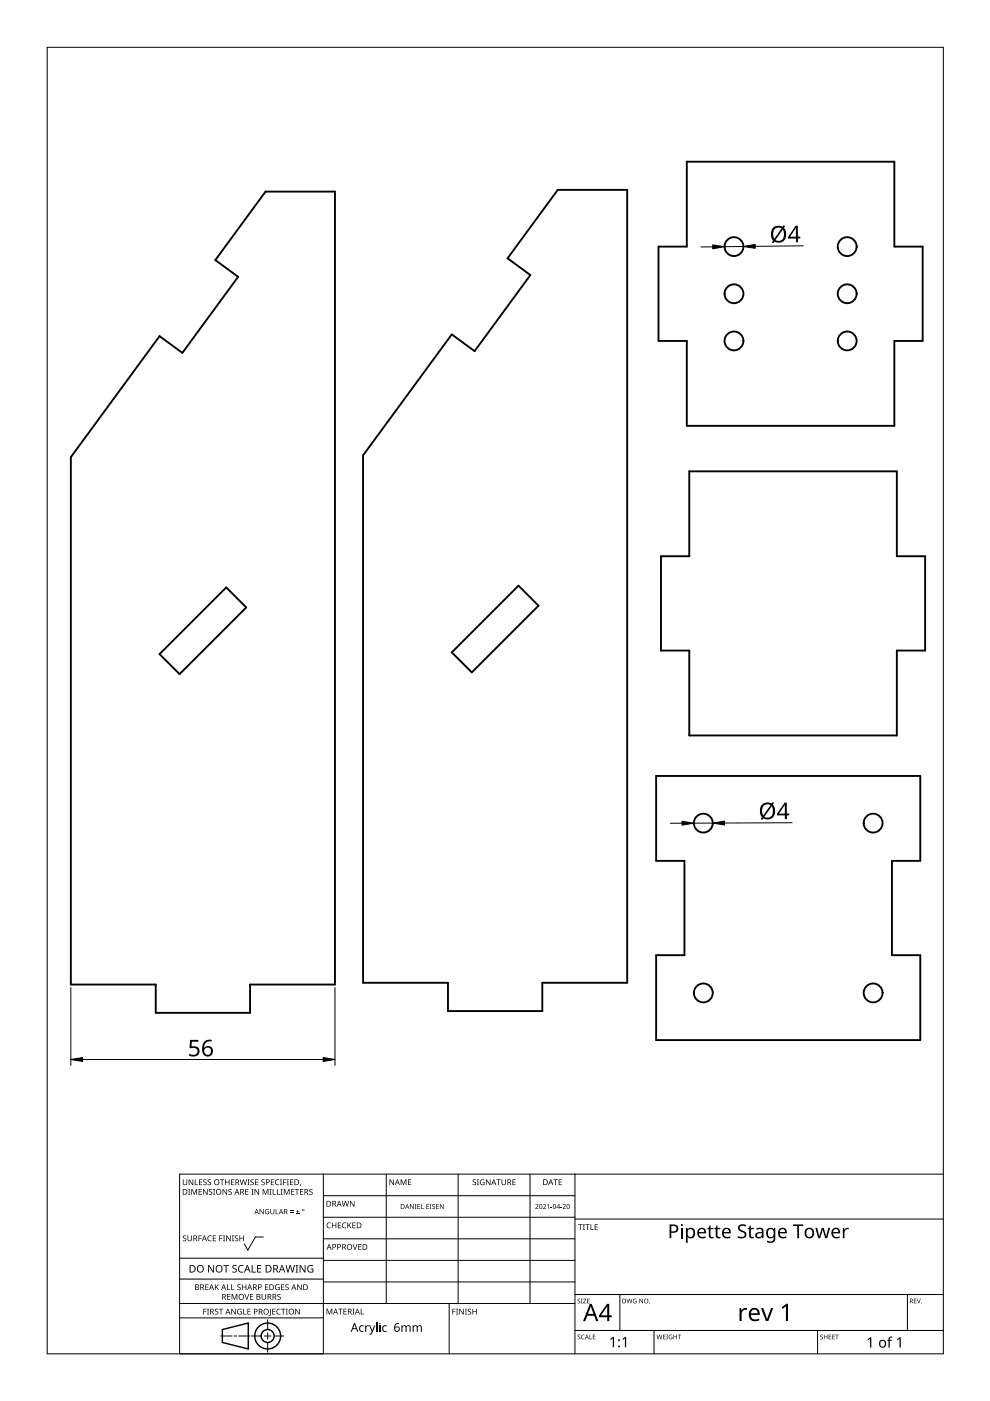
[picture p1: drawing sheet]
<svg xmlns="http://www.w3.org/2000/svg" width="210mm" height="297mm" viewBox="0 0 210 297" stroke-linecap="round" stroke-linejoin="round" font-family="sans-serif">
<g fill="none" stroke="#000" stroke-width=".4">
<path d="M145.6 34.3h44v18h6v20h-6v18h-44v-18h-6v-20h6zM56.3 40.6h14.7v168.1h-18v6h-20v-6h-18v-111.8l18.8-25.6 4.9 3.5 11.8-16.1-4.8-3.6zM118.3 40.3h14.7v168.1h-18v6h-20v-6h-18v-111.8l18.8-25.7 4.8 3.5 11.9-16.1-4.9-3.5zM146.1 99.9h44v18h6v20h-6v18h-44v-18h-6v-20h6zM33.8 138.7l14.2-14.2 4.2 4.3-14.1 14.1zM109.9 124.2l4.3 4.2-14.2 14.2-4.2-4.3zM139.1 164.5h56v18h-6v20h6v18h-56v-18h6v-20h-6z"/>
<circle cx="155.6" cy="52.3" r="2"/>
<circle cx="179.6" cy="52.3" r="2"/>
<circle cx="155.6" cy="72.3" r="2"/>
<circle cx="155.6" cy="62.3" r="2"/>
<circle cx="179.6" cy="62.3" r="2"/>
<circle cx="179.6" cy="72.3" r="2"/>
<circle cx="149.1" cy="174.5" r="2"/>
<circle cx="185.1" cy="174.5" r="2"/>
<circle cx="149.1" cy="210.5" r="2"/>
<circle cx="185.1" cy="210.5" r="2"/>
</g>
<path d="M10 10h190v277h-190z" fill="none" stroke="#000" stroke-width=".21"/>
<g fill="none" stroke="#000" stroke-width=".21">
<path d="M68.6 248.9v38.1h-30.5v-38.1h161.9M68.6 253.5h53.3M68.6 258.1h53.3M81.9 248.9v27.5M97.1 248.9v27.5M112.4 248.9v27.5M121.9 248.9v38.1M121.9 258.5h78.1M38.1 279.4h30.5M38.1 276.4h83.8M38.1 271.2h30.5M38.1 266.8h30.5"/>
<path d="M55.8 262.3h-1.6l-1.6 2.7-.8-1.3M56.7 279.8v2.1M68.6 262.7h53.3M68.6 267.2h53.3M68.6 271.8h53.3M95.2 276.4v10.6M121.9 274.5h78.1M131.4 274.5v7.6M192.4 274.5v7.6M46.8 283.3h2.4M49.6 283.3h.6M50.6 283.3h2.4"/>
<path d="M53.3 283.3h2.1M56.1 283.3h1.3M56.7 282.6v1.3M56.7 284.6v2.1M58.1 283.3h2.1M121.9 282.1h78.1M138.7 282.1v4.9M173.3 282.1v4.9"/>
</g>
<g fill="#000">
<path d="M38.8 250.1h.1v.7a.32 .32 0 0 0 .3 .4 .32 .32 0 0 0 .3-.4v-.7h.2v.7a.47 .47 0 0 1-.5 .5 .47 .47 0 0 1-.4-.5zM39.9 252.1h.4l-.1 .1v1l.1 .1h-.4l.1-.1v-1zM40 250.1h.2l.6 1v-1h.2v1.2h-.2l-.7-1 .1 1h-.2zM40.6 252.1h.2l.4 1 .4-1h.2v1.2h-.2v-1l-.4 1h-.1l-.4-1.1v1.1h-.1zM41.3 250.1h.2v1h.5v.2h-.7zM42.1 252.1h.7v.1h-.5v.4h.5v.1h-.5v.5h.5v.1h-.7zM42.2 250.1h.7v.1h-.5v.4h.4v.1h-.4v.4h.5v.2h-.7zM43.1 250.2l.5-.2 .2 .1v.1a.25 .25 0 0 0-.4-.1 .25 .25 0 0 0 0 .4 .4 .4 0 0 1 .4 .3 .4 .4 0 0 1-.2 .5 .4 .4 0 0 1-.5-.2 .27 .27 0 0 0 .5 .1 .27 .27 0 0 0-.1-.5l-.4-.2zM43.1 252.1h.1l.7 1v-1h.1v1.2h-.2l-.6-1v1h-.1zM44.1 250.2l.4-.2 .2 .1v.1a.25 .25 0 0 0-.4-.1 .25 .25 0 0 0 0 .4 .4 .4 0 0 1 .5 .3 .4 .4 0 0 1-.3 .5 .4 .4 0 0 1-.5-.2h.1a.27 .27 0 0 0 .4 .1 .27 .27 0 0 0-.1-.5l-.3-.2zM44.3 252.2l.5-.1 .2 .1v.1a.25 .25 0 0 0-.4-.1 .25 .25 0 0 0 0 .4 .4 .4 0 0 1 .4 .3 .4 .4 0 0 1-.2 .5 .4 .4 0 0 1-.5-.3l.1 .1a.27 .27 0 0 0 .4 0 .27 .27 0 0 0-.1-.4l-.4-.2zM45.2 252.1h.4l-.1 .1v1l.1 .1h-.4l.1-.1v-1z"/>
<path d="M46.6 250.1h.9v.1h-.3v1.1h-.2v-1.1h-.4zM47.2 252.1h.2l.6 1v-1h.2v1.2h-.2l-.7-1v1h-.1zM47.7 250.1h.2v.5h.6v-.5h.2v1.2h-.2v-.6h-.6v.6h-.2zM48.5 252.2l.4-.1 .2 .1v.1a.25 .25 0 0 0-.4-.1 .25 .25 0 0 0 0 .4 .4 .4 0 0 1 .5 .3 .4 .4 0 0 1-.3 .5 .4 .4 0 0 1-.5-.3l.1 .1a.27 .27 0 0 0 .4 0 .27 .27 0 0 0-.1-.4l-.3-.2zM49 250.1h.7v.1h-.6v.4h.5v.1h-.5v.4h.6v.2h-.7zM50.8 250.1h.2l.3 1 .2-1h.2l.3 1 .2-1h.2l-.3 1.2h-.2l-.3-1.1-.3 1.1h-.1zM52 252.1h.7v.1h-.5v.4h.4v.1h-.4v.5h.5v.1h-.7zM52.5 250.1h.4l-.1 .1v.9l.1 .2h-.4l.1-.2v-.9zM53.3 252.1h.4l-.1 .1v1l.1 .1h-.4l.1-.1v-1zM53.1 250.2l.5-.2 .2 .1v.1a.25 .25 0 0 0-.4-.1 .25 .25 0 0 0 0 .4 .4 .4 0 0 1 .4 .3 .4 .4 0 0 1-.2 .5 .4 .4 0 0 1-.5-.2h.1a.27 .27 0 0 0 .4 .1 .27 .27 0 0 0-.1-.5l-.4-.2zM54.1 250.1h.7v.1h-.6v.4h.5v.1h-.5v.4h.6v.2h-.7zM54 252.1h.1l.7 1v-1h.1v1.2h-.2l-.6-1v1h-.1z"/>
<path d="M55.1 256.3h.1l.6 .9v-.9h.1v1.1h-.1l-.6-.9v.9h-.1zM55.5 250.2l.4-.2 .2 .1v.1a.25 .25 0 0 0-.4-.1 .25 .25 0 0 0 0 .4 .4 .4 0 0 1 .4 .3 .4 .4 0 0 1-.2 .5 .4 .4 0 0 1-.5-.2h.1a.27 .27 0 0 0 .4 .1 .27 .27 0 0 0-.1-.5l-.4-.2zM55.7 252.1h.2l.4 1 .4-1h.2v1.2h-.1v-1l-.4 1h-.2l-.4-1.1v1.1h-.1zM56.3 256.5l.4-.2 .4 .1-.1 .1a.45 .45 0 0 0-.7 .3 .45 .45 0 0 0 .6 .5v-.3h-.2v-.1h.4v.5a.6 .6 0 0 1-.8-.1 .6 .6 0 0 1 0-.8zM57.1 252.1h.5l-.2 .1v1l.2 .1h-.5l.2-.1v-1zM57.8 252.1h.2v1.1h.5v.1h-.7zM57.4 250.1h.7v.1h-.5v.4h.5v.1h-.5v.4h.5v.2h-.7zM57.3 256.3h.2v.7a.28 .28 0 0 0 .2 .3 .28 .28 0 0 0 .3-.3v-.7h.2v.7a.42 .42 0 0 1-.5 .4 .42 .42 0 0 1-.4-.4zM58.4 256.3h.2v1h.5v.1h-.7zM58.7 252.1h.2v1.1h.5v.1h-.7zM58.5 250.2l.4-.2 .3 .1v.1a.49 .49 0 0 0-.7 .5 .49 .49 0 0 0 .7 .4 .57 .57 0 0 1-.8 0 .57 .57 0 0 1 0-.8zM59.4 250.1h.4l-.1 .1v.9l.1 .2h-.4l.1-.2v-.9z"/>
<path d="M59.5 252.1h.4l-.1 .1v1l.1 .1h-.4l.1-.1v-1zM60 250.1h.7v.1h-.5v.4h.5v.2h-.5v.5h-.2zM60.2 252.1h.2l.4 1 .4-1h.2v1.2h-.2l.1-1-.5 1h-.1l-.4-1.1v1.1h-.1zM60.8 250.1h.5l-.2 .1v.9l.2 .2h-.5l.2-.2v-.9zM61.5 257h.7v.1h-.7zM61.5 256.7h.7v.1h-.7zM61.5 250.1h.7v.1h-.6v.4h.5v.1h-.5v.4h.6v.2h-.7zM61.7 252.1h.7v.1h-.5v.4h.5v.1h-.5v.5h.5v.1h-.7zM62.8 257.3h.7v.1h-.7zM62.5 252.1h.9v.1h-.3v1.1h-.2v-1.1h-.4zM63.1 256.5l.1 .3h.3l-.3 .1v.4l-.1-.4h-.3l.3-.1zM63.7 251.1h.1l-.2 .4z"/>
<path d="M63.6 252.1h.7v.1h-.5v.4h.5v.1h-.5v.5h.5v.1h-.7zM65.6 252.2l.4-.1 .3 .1-.1 .1a.25 .25 0 0 0-.4-.1 .25 .25 0 0 0 0 .4 .4 .4 0 0 1 .5 .3 .4 .4 0 0 1-.3 .5 .4 .4 0 0 1-.5-.3l.1 .1a.27 .27 0 0 0 .5 0 .27 .27 0 0 0-.1-.4l-.4-.2zM69.4 259.3l.4-.1 .4 .1-.1 .1a.49 .49 0 0 0-.7 .4 .49 .49 0 0 0 .7 .4 .57 .57 0 0 1-.8 0 .57 .57 0 0 1 0-.8zM72.7 259.3l.4-.1 .3 .1v.1a.49 .49 0 0 0-.7 .4 .49 .49 0 0 0 .7 .4 .57 .57 0 0 1-.8 0 .57 .57 0 0 1 0-.8zM72.5 254.6h.1l.3 1 .3-1h.1l.3 1 .3-1h.1l-.3 1.2h-.2l-.3-1-.2 1h-.2zM74.2 254.6h.2l.6 1v-1h.2v1.2h-.2l-.7-1v1h-.1zM82.6 250h.2l.6 1v-1h.1v1.3h-.1l-.7-1.1v1.1h-.1zM85 250h.2l.4 1 .3-1h.3v1.3h-.2v-1.1l-.4 1.1h-.1l-.4-1.1v1.1h-.1zM86.5 250h.7v.2h-.5v.4h.4v.1h-.4v.4h.5v.2h-.7zM86.9 255.3h.2l.5 .8v-.8h.1v1h-.1l-.6-.8v.8h-.1zM87.9 255.3h.4l-.1 .1 .1 .9h-.4l.1-.1zM88.5 255.3h.6v.1h-.5v.3h.4v.1h-.4v.4h.5v.1h-.6z"/>
<path d="M89.3 255.3h.1v.9h.5v.1h-.6zM90.4 255.3h.6v.1h-.5v.3h.5v.1h-.5v.4h.5v.1h-.6zM91.1 255.3h.4l-.1 .1 .1 .9h-.4l.1-.1zM91.7 255.4l.3-.1h.2v.1a.25 .25 0 0 0-.3 0 .25 .25 0 0 0-.1 .3 .25 .25 0 0 0 .3 .1 .32 .32 0 0 1 0 .5 .32 .32 0 0 1-.5-.2 .25 .25 0 0 0 .4 .2 .25 .25 0 0 0 0-.4l-.3-.2zM92.5 255.3h.5v.1h-.4v.3h.4v.1h-.4v.4h.4v.1h-.5zM93.3 255.3h.1l.6 .8v-.8h.1v1h-.2l-.5-.8v.8h-.1zM100.3 250.2l.4-.2 .2 .1v.1a.25 .25 0 0 0-.4-.1 .25 .25 0 0 0 0 .4 .4 .4 0 0 1 .5 .3 .4 .4 0 0 1-.3 .5 .4 .4 0 0 1-.5-.2h.1a.27 .27 0 0 0 .4 .1 .27 .27 0 0 0-.1-.5l-.3-.2zM101.1 250.1h.5l-.2 .1v.9l.2 .2h-.5l.2-.2v-.9zM101.9 250.2l.5-.2 .3 .1v.1a.5 .5 0 0 0-.8 .4 .5 .5 0 0 0 .7 .5v-.3h-.3v-.2h.4v.6a.66 .66 0 0 1-.8-.1 .66 .66 0 0 1 0-.9zM103 250.1h.2l.7 1-.1-1h.2v1.2h-.2l-.6-1v1h-.2zM105.3 250.1h.9v.1h-.4v1.1h-.2v-1.1h-.3zM106.3 250.1h.2v.7a.32 .32 0 0 0 .3 .4 .32 .32 0 0 0 .3-.4v-.7h.2v.7a.47 .47 0 0 1-.5 .5 .47 .47 0 0 1-.5-.5z"/>
<path d="M108.7 250.1h.6v.1h-.5v.4h.5v.1h-.5v.4h.5v.2h-.6zM113.5 255.4a.37 .37 0 0 1 .6 0 .37 .37 0 0 1-.2 .6l-.3 .2h.6v.1h-.7l.3-.4a.27 .27 0 0 0 .2-.3 .27 .27 0 0 0-.4-.1zM115.1 255.4a.37 .37 0 0 1 .6 0 .37 .37 0 0 1-.2 .6l-.2 .2h.5v.1h-.7l.3-.4a.27 .27 0 0 0 .3-.3 .27 .27 0 0 0-.5-.1zM116 255.5l.4-.2v1h-.1v-.9zM116.7 255.9h.4v.1h-.4zM117.3 250h1v.2h-.4v1.1h-.2v-1.1h-.4zM118.8 255.9h.4v.1h-.4zM118.4 250h.7v.2h-.5v.4h.5v.1h-.5v.4h.5v.2h-.7zM119.3 255.4a.37 .37 0 0 1 .6 0 .37 .37 0 0 1-.2 .6l-.2 .2h.5v.1h-.7l.3-.4a.27 .27 0 0 0 .3-.3 .27 .27 0 0 0-.5-.1zM38.8 262.1l.5-.2 .2 .1v.1a.25 .25 0 0 0-.4-.1 .25 .25 0 0 0 0 .4 .4 .4 0 0 1 .4 .3 .4 .4 0 0 1-.2 .5 .4 .4 0 0 1-.5-.2 .27 .27 0 0 0 .5 .1 .27 .27 0 0 0-.1-.5l-.4-.2zM39.8 261.9h.1v.8a.32 .32 0 0 0 .3 .3 .32 .32 0 0 0 .3-.3v-.8h.2v.8a.47 .47 0 0 1-.5 .5 .47 .47 0 0 1-.4-.5zM42.1 261.9h.7v.2h-.6v.4h.5v.1h-.5v.6h-.1z"/>
<path d="M43.1 277.5h.7v.1h-.5v.5h.5v.1h-.5v.5h-.2zM43.5 272.3h.7v.1h-.5v.4h.5v.1h-.5v.5h.5v.1h-.7zM43.9 277.5h.4l-.1 .1v1l.1 .1h-.4l.1-.1v-1zM44.1 262.1l.5-.2 .3 .1-.1 .1a.49 .49 0 0 0-.7 .5 .49 .49 0 0 0 .8 .4 .57 .57 0 0 1-.8-.1 .57 .57 0 0 1 0-.8zM44.1 268.2h.3l.8 1.3v-1.3h.2v1.6h-.3l-.8-1.3v1.3h-.2zM45.1 261.9h.7v.2h-.5v.4h.5v.1h-.5v.4h.5v.2h-.7zM45.6 277.6l.4-.1h.3l-.1 .2a.25 .25 0 0 0-.4-.1 .25 .25 0 0 0 0 .4 .4 .4 0 0 1 .5 .3 .4 .4 0 0 1-.3 .4 .4 .4 0 0 1-.5-.2h.1a.27 .27 0 0 0 .5 .1 .27 .27 0 0 0-.1-.4l-.4-.2zM45.6 272.3h.1v.6l.6-.6h.1l-.5 .5 .5 .7h-.1l-.5-.6-.1 .6h-.1zM46.5 261.9h.7v.2h-.5v.4h.5v.1h-.5v.6h-.2zM46.4 277.5h.9v.1h-.4v1.1h-.1v-1.1h-.4zM47.3 261.9h.4l-.1 .2v.9l.1 .2h-.4l.1-.2v-.9zM47.3 268.2h1.2v.2h-.5v1.4h-.2v-1.4h-.5z"/>
<path d="M48.1 272.3h.2v1.1h.5v.1h-.7zM48.2 274.3h.6v.2h-.5v.4h.5v.1h-.5v.4h.5v.2h-.6zM48 261.9h.1l.7 1v-1h.1v1.3h-.2l-.6-1.1v1.1h-.1zM49 272.3h.2v1.1h.5v.1h-.7zM49.2 261.9h.4l-.1 .2v.9l.1 .2h-.4l.1-.2v-.9zM49.1 274.3h.2l.4 1 .4-1h.2v1.3h-.1v-1.1l-.4 1.1h-.2l-.4-1.1 .1 1.1h-.2zM49 277.5h.2l.7 1v-1h.1v1.2h-.2l-.6-1v1h-.2zM49.3 268.4l.3-.2 .6 .1-.2 .1a.33 .33 0 0 0-.5 .1 .33 .33 0 0 0 .4 .5 .49 .49 0 0 1 .3 .7 .49 .49 0 0 1-.8 .1l-.2-.1v-.1h.3a.35 .35 0 0 0 .5-.2 .35 .35 0 0 0-.4-.4l-.3-.2zM49.8 262.1l.4-.2 .3 .1-.1 .1a.25 .25 0 0 0-.3-.1 .25 .25 0 0 0 0 .4 .4 .4 0 0 1 .4 .3 .4 .4 0 0 1-.3 .5 .4 .4 0 0 1-.4-.2 .27 .27 0 0 0 .5 .1 .27 .27 0 0 0-.1-.5l-.4-.2zM50.4 277.6l.5-.1h.4l-.1 .2a.5 .5 0 0 0-.8 .3 .5 .5 0 0 0 .7 .6v-.4h-.2v-.1h.4v.6a.66 .66 0 0 1-.9-.2 .66 .66 0 0 1 0-.9zM50.4 272.4l.4-.1 .2 .1v.1a.25 .25 0 0 0-.4-.1 .25 .25 0 0 0 0 .4 .4 .4 0 0 1 .4 .3 .4 .4 0 0 1-.2 .5 .4 .4 0 0 1-.5-.3l.1 .1a.27 .27 0 0 0 .4 0 .27 .27 0 0 0-.1-.4l-.4-.2zM50.7 268.4l.5-.2 .5 .1-.1 .2a.63 .63 0 0 0-.9 .5 .63 .63 0 0 0 .9 .6v.2a.83 .83 0 0 1-1-.3 .83 .83 0 0 1 .1-1.1z"/>
<path d="M51.6 277.5h.1v1.1h.5v.1h-.6zM50.8 261.9h.1v.6h.6v-.6h.2v1.3h-.2v-.6h-.6v.6h-.1zM51.8 274.3h.2l.3 1.1 .4-1.1h.1l-.4 1.3h-.2zM51.3 272.3h.2v.5h.6v-.5h.1v1.2h-.1v-.5h-.6v.5h-.2zM52.5 277.5h.6v.1h-.5v.4h.5v.1h-.5v.5h.5v.1h-.6zM53.4 268.2h.2v1.4h.6v.2h-.8zM53 274.3h.7v.2h-.5v.4h.5v.1h-.5v.4h.5v.2h-.7zM54.5 268.2h.9v.2h-.7v.5h.7v.2h-.7v.5h.7v.2h-.9zM55.5 274.3h.1v.8a.32 .32 0 0 0 .4 .3 .32 .32 0 0 0 .3-.3v-.8h.1v.8a.47 .47 0 0 1-.5 .5 .47 .47 0 0 1-.4-.5zM56.2 272.3h.7v.1h-.6v.4h.5v.1h-.5v.5h.6v.1h-.7zM57.2 277.5h.2v1.3l-.1 .2h-.3v-.1l.2-.2zM57.7 277.5h.7v.1h-.5v.4h.5v.1h-.5v.5h.5v.1h-.7z"/>
<path d="M58.5 272.5l.5-.2 .3 .1-.1 .1a.5 .5 0 0 0-.7 .4 .5 .5 0 0 0 .7 .5v-.4h-.3v-.1h.4v.6a.66 .66 0 0 1-.9-.2 .66 .66 0 0 1 .1-.8zM58.8 277.6l.4-.1h.3v.2a.49 .49 0 0 0-.7 .4 .49 .49 0 0 0 .7 .4 .57 .57 0 0 1-.8 0 .57 .57 0 0 1 0-.8zM58.9 274.5l.4-.2 .2 .1v.1a.25 .25 0 0 0-.4-.1 .25 .25 0 0 0 0 .4 .4 .4 0 0 1 .4 .3 .4 .4 0 0 1-.2 .5 .4 .4 0 0 1-.5-.2h.1a.27 .27 0 0 0 .4 .1 .27 .27 0 0 0-.1-.5l-.4-.2zM59.6 277.5h.9v.1h-.4v1.1h-.1v-1.1h-.4zM59.6 272.3h.7v.1h-.5v.4h.5v.1h-.5v.5h.5v.1h-.7zM60.6 277.5h.4l-.1 .1v1l.1 .1h-.4l.1-.1v-1zM60.5 272.4l.5-.1 .2 .1v.1a.25 .25 0 0 0-.4-.1 .25 .25 0 0 0 0 .4 .4 .4 0 0 1 .4 .3 .4 .4 0 0 1-.2 .5 .4 .4 0 0 1-.5-.3l.1 .1a.27 .27 0 0 0 .4 0 .27 .27 0 0 0-.1-.4l-.4-.2zM60.5 268.2h.2l.4 1.4 .3-1.4h.2l.4 1.4 .3-1.4h.2l-.4 1.6h-.2l-.4-1.3-.3 1.3h-.2zM62.7 268.2h.5l-.2 .2v1.2l.2 .2h-.5l.1-.2v-1.2zM62.6 277.5h.2l.6 1v-1h.2v1.2h-.2l-.7-1v1h-.1zM63 272.3h.2l.6 1v-1h.2v1.2h-.2l-.7-1 .1 1h-.2zM63.5 268.2h.3l.8 1.3v-1.3h.2v1.6h-.2l-.9-1.3v1.3h-.2z"/>
<path d="M65.3 268.4l.8-.2 .3 .1-.1 .2a.65 .65 0 0 0-1 .5 .65 .65 0 0 0 .9 .6v-.5h-.3v-.1h.5v.7a.86 .86 0 0 1-1.1-.1 .86 .86 0 0 1 0-1.2zM69.2 277.5h.3l.3 1 .4-1h.3v1.2h-.2v-1.1l-.4 1.1h-.1l-.4-1.1v1.1h-.2zM70.4 259.2h.1v.5h.7v-.5h.1v1.2h-.1v-.6h-.7v.6h-.1zM71.7 277.5h.9v.1h-.3v1.1h-.2v-1.1h-.4zM71.6 259.2h.7v.1h-.5v.4h.5v.1h-.5v.5h.5v.1h-.7zM72.8 277.5h.7v.1h-.5v.4h.5v.1h-.5v.5h.5v.1h-.7zM73.7 259.2h.1v.6l.5-.6h.2l-.5 .5 .5 .7h-.1l-.5-.6-.1 .6h-.1zM74.8 263.8h.1l.4 1 .3-1h.2l-.4 1.2h-.2zM74.7 277.5h.5l-.2 .1v1l.2 .1h-.5l.2-.1v-1zM74.7 259.2h.7v.1h-.5v.4h.5v.1h-.5v.5h.5v.1h-.7zM76.5 277.5h.1v1.1h.6v.1h-.7zM75.9 263.8h.7v.1h-.5v.4h.5v.1h-.5v.4h.5v.2h-.7z"/>
<path d="M95.9 277.5h.7v.1h-.5v.4h.5v.2h-.5v.5h-.2zM96.7 277.5h.4l-.1 .1v1l.1 .1h-.4l.1-.1v-1zM97.4 277.5h.1l.7 1v-1h.1v1.2h-.1l-.7-1v1h-.1zM98.6 277.5h.4l-.1 .1v1l.1 .1h-.4l.1-.1v-1zM99.2 277.6l.5-.1h.2v.2a.25 .25 0 0 0-.4-.1 .25 .25 0 0 0 0 .4 .4 .4 0 0 1 .4 .3 .4 .4 0 0 1-.2 .4 .4 .4 0 0 1-.5-.2 .27 .27 0 0 0 .5 .1 .27 .27 0 0 0-.1-.4l-.4-.3zM100.2 277.5h.1v.5h.6v-.5h.2v1.2h-.2v-.6h-.6v.6h-.1zM122.5 275.4l.3-.1 .2 .2a.24 .24 0 0 0-.3-.1 .24 .24 0 0 0-.1 .4 .24 .24 0 0 0 .3 0 .31 .31 0 0 1 0 .5 .31 .31 0 0 1-.5-.1 .23 .23 0 0 0 .4 .1 .23 .23 0 0 0 0-.4l-.3-.2zM122.6 259.6h.9v.1h-.4v1.1h-.1v-1.1h-.4zM123.2 275.4h.3l-.1 .1 .1 .8h-.3l.1-.1zM123.6 259.6h.4l-.1 .1v1l.1 .1h-.4l.1-.1v-1zM123.7 275.4h.6l-.5 .8h.5v.1h-.7l.5-.8h-.4zM124.1 259.6h.9v.1h-.4v1.1h-.1v-1.1h-.4z"/>
<path d="M124.5 275.4h.5l-.4 .1v.3h.4l-.4 .1v.3l.4 .1h-.5zM125.2 259.6h.2v1h.5v.2h-.7zM126.1 259.6h.7v.1h-.6v.4h.5v.1h-.5v.4h.6v.2h-.7zM132.8 275.4h.2l.2 .8 .2-.8h.1l.2 .8 .2-.8h.2l-.3 .9h-.1l-.2-.8-.3 .8h-.1zM134.3 275.5l.4-.2 .3 .1-.1 .1a.4 .4 0 0 0-.6 .3 .4 .4 0 0 0 .6 .4v-.3l-.3-.1h.4v.5a.53 .53 0 0 1-.7-.1 .53 .53 0 0 1 0-.7zM135.6 275.4h.1l.5 .8v-.8h.1v.9h-.1l-.5-.8v.8h-.1zM150.4 259.8h.2v.5h.7v.3h-.7v1.3l.2 .3h.5v.3a.67 .67 0 0 1-1-.6v-1.3h-.3v-.2l.3-.1zM151.9 259.8h.2v.5h.6v.3h-.6v1.3l.2 .3h.5v.3a.67 .67 0 0 1-1-.6v-1.3h-.4v-.2l.4-.1zM156.8 277.3h.4v.5l.5-.4 .7-.1-.1 .4h-.5a.88 .88 0 0 0-.6 .9v1.5h-.4zM156.6 259.9a1.38 1.38 0 0 1 1.6-.2l-.1 .3-.4-.1a.55 .55 0 0 0-.9 .3 .55 .55 0 0 0 .7 .7 .88 .88 0 0 1 .7 1.1 .88 .88 0 0 1-1.2 .6l-.6-.2v-.3h.2a.82 .82 0 0 0 1.3-.3l-.1-.4-.5-.2a.88 .88 0 0 1-.7-1.3zM159 259.8h.2v.5h.6v.3h-.6v1.3l.2 .3h.4v.3a.67 .67 0 0 1-1-.6v-1.3h-.3v-.2l.3-.1zM168.1 259.6h2.2v.3h-.9v2.6h-.4v-2.6h-.9z"/>
<path d="M172.9 260.3h.3l.5 1.9 .5-1.9h.4l.6 1.9 .4-1.9h.4l-.6 2.2h-.4l-.6-1.8-.5 1.8h-.4zM178.7 260.3h.3v.4l.4-.3 .6-.1-.1 .4h-.5l-.3 .3-.1 1.5h-.3zM193.8 275.3h.5l-.4 .2v.3h.4l-.4 .1v.3l.4 .1h-.5zM194.4 275.3h.1l.3 .9 .3-.9h.1l-.3 1h-.2zM76.3 281.1l.7-.1h.1v.2a.5 .5 0 0 0-.7 .5 .5 .5 0 0 0 .7 .4 .45 .45 0 0 1-.4 .3 .45 .45 0 0 1-.4-.2 .9 .9 0 0 1 0-1.1zM77.4 281h.2v.2l.3-.2h.3v.2l-.5 .2-.1 1h-.2zM78.3 281h.2l.4 1.2 .4-1.2h.3l-.8 1.8a.3 .3 0 0 1-.3 .2 .3 .3 0 0 1-.2-.2l.3-.1 .2-.3zM79.8 280.4h.2v2h-.2zM80.4 281h.3v1.4h-.3zM81.2 281.2l.6-.2h.2v.2a.5 .5 0 0 0-.7 .5 .5 .5 0 0 0 .7 .4 .45 .45 0 0 1-.4 .3 .45 .45 0 0 1-.4-.2 .92 .92 0 0 1 0-1zM85.1 281h.2v.2a.52 .52 0 0 1 .9 0 .49 .49 0 0 1 .5-.2 .49 .49 0 0 1 .4 .5v.9h-.3v-.9a.34 .34 0 0 0-.4-.3 .34 .34 0 0 0-.2 .4v.8h-.2v-.9a.34 .34 0 0 0-.5-.3 .34 .34 0 0 0-.2 .5v.7h-.2zM87.5 281h.2v.2a.52 .52 0 0 1 .9 0 .49 .49 0 0 1 .5-.2 .49 .49 0 0 1 .4 .5v.9h-.3v-.9a.33 .33 0 0 0-.4-.3 .33 .33 0 0 0-.2 .4v.8h-.2v-.9a.34 .34 0 0 0-.5-.3 .34 .34 0 0 0-.2 .5v.7h-.2z"/>
<path d="M122.5 283.1l.3-.1 .2 .1a.24 .24 0 0 0-.3 0 .24 .24 0 0 0-.1 .3 .24 .24 0 0 0 .3 .1 .31 .31 0 0 1 0 .5 .31 .31 0 0 1-.5-.2 .23 .23 0 0 0 .4 .1 .23 .23 0 0 0 0-.4l-.3-.2zM123.3 283.1l.4-.1h.2v.1a.39 .39 0 0 0-.6 .4 .39 .39 0 0 0 .6 .3 .46 .46 0 0 1-.7 0 .46 .46 0 0 1 .1-.7zM125 283h.1v.8l.4 .1h-.5zM125.7 283h.5l-.4 .1v.3h.4l-.4 .1v.3l.4 .1h-.5zM129.4 283.9l.6-.4h.2v2.1h-.3v-1.9l-.4 .4zM131.9 283.9l.6-.4h.3v2.1h-.3v-1.9l-.4 .4zM139.2 283h.1l.2 .8 .3-.8h.1l.2 .8 .2-.8h.1l-.2 .9h-.1l-.3-.8-.2 .8h-.1zM140.6 283h.5l-.4 .1v.3h.4l-.4 .1v.3l.4 .1h-.5zM141.3 283h.3l-.1 .1 .1 .8h-.3h.1zM141.9 283.1l.4-.1h.3l-.2 .1a.4 .4 0 0 0-.5 .4 .4 .4 0 0 0 .5 .3v-.3l-.2-.1h.4v.5a.53 .53 0 0 1-.7-.1 .53 .53 0 0 1 0-.7zM142.8 283h.1v.4h.5v-.4h.1v.9h-.1v-.4h-.5v.4h-.1zM143.7 283h.7l-.3 .1v.8h-.1v-.8z"/>
<path d="M161.3 277.3h.5l.8 2.4 .9-2.4h.4l-1 2.8h-.5zM165.7 277.2l1-.8h.4v3.7h-.5l.1-3.2-.7 .6zM173.9 283.1l.4-.1 .1 .1a.24 .24 0 0 0-.3 0 .24 .24 0 0 0-.1 .3 .24 .24 0 0 0 .4 .1 .31 .31 0 0 1-.1 .5 .31 .31 0 0 1-.4-.2 .23 .23 0 0 0 .3 .1 .23 .23 0 0 0 .1-.4l-.4-.2zM174.7 283h.1v.4h.5v-.4h.1v.9h-.1v-.4h-.5v.4h-.1zM175.7 283h.5l-.4 .1v.3h.4l-.4 .1v.3l.4 .1h-.5zM176.5 283h.5l-.4 .1v.3h.4l-.4 .1v.3l.4 .1h-.5zM177.1 283h.7l-.3 .1v.8h-.1v-.8zM183.9 284l.6-.5h.2v2.2h-.2v-1.9l-.4 .4zM188.5 283.5l.7-.1v.2h-.4l-.1 .2v.3h.4v.2h-.4v1.4h-.3v-1.4h-.3l.3-.2zM190.2 284l.6-.5h.2v2.2h-.3v-1.9l-.4 .4z"/>
<path d="M38.8 252.1h.3a.61 .61 0 0 1 .6 .6 .61 .61 0 0 1-.6 .6h-.3zM38.9 252.2v1h.2a.48 .48 0 0 0 .5-.5 .48 .48 0 0 0-.5-.5z"/>
<path d="M45.3 250.7a.61 .61 0 0 1 1.2 0 .61 .61 0 0 1-1.2 0zM45.6 250.7a.45 .45 0 0 0 .9 0 .45 .45 0 0 0-.9 0z"/>
<path d="M45.7 252.7a.61 .61 0 0 1 1.2 0 .61 .61 0 0 1-1.2 0zM46 252.7a.45 .45 0 0 0 .9 0 .45 .45 0 0 0-.9 0z"/>
<path d="M49.9 250.1h.4a.35 .35 0 0 1 .4 .2 .35 .35 0 0 1-.2 .4l.3 .6h-.2l-.3-.5h-.2v.5h-.2zM50.1 250.2v.4h.2a.23 .23 0 0 0 .3-.2 .23 .23 0 0 0-.3-.2z"/>
<path d="M50.2 252.1h.1l.5 1.2h-.2l-.1-.4h-.5l-.2 .4h-.1zM50.2 252.3l-.2 .5h.4z"/>
<path d="M50.9 252.1h.4a.35 .35 0 0 1 .4 .2 .35 .35 0 0 1-.2 .5l.3 .5h-.2l-.3-.5h-.2v.5h-.2zM51.1 252.2v.5h.2a.23 .23 0 0 0 .3-.2 .23 .23 0 0 0-.3-.3z"/>
<path d="M54.4 256.3h.1l.4 1.1h-.1l-.2-.3h-.4l-.1 .3h-.2zM54.4 256.5l-.2 .5h.4z"/>
<path d="M56.4 250.1h.3a.41 .41 0 0 1 .5 .4 .41 .41 0 0 1-.6 .3v.5h-.2zM56.6 250.2v.5a.29 .29 0 0 0 .4-.3 .29 .29 0 0 0-.4-.2z"/>
<path d="M59.5 256.3h.2l.4 1.1h-.2l-.1-.3h-.4l-.2 .3h-.1zM59.6 256.5l-.2 .5h.4z"/>
<path d="M60.2 256.3h.3a.31 .31 0 0 1 .4 .3 .31 .31 0 0 1-.2 .3l.3 .5h-.2l-.2-.4h-.2v.4h-.2zM60.4 256.5v.4h.1a.21 .21 0 0 0 .3-.2 .21 .21 0 0 0-.3-.2z"/>
<path d="M62.4 250.1h.4a.61 .61 0 0 1 .6 .6 .61 .61 0 0 1-.6 .6h-.4zM62.6 250.2v.9h.2a.48 .48 0 0 0 .4-.4 .48 .48 0 0 0-.4-.5z"/>
<path d="M64.1 256.6a.24 .24 0 0 1 .4 0 .24 .24 0 0 1-.4 0zM64.2 256.6a.14 .14 0 0 0 .2 0 .14 .14 0 0 0-.2 0z"/>
<path d="M64.6 252.1h.3a.35 .35 0 0 1 .4 .2 .35 .35 0 0 1-.2 .5l.3 .5h-.2l-.2-.5h-.3v.5h-.1zM64.7 252.2v.5h.2a.23 .23 0 0 0 .3-.2 .23 .23 0 0 0-.3-.3z"/>
<path d="M69.2 254.6h.4a.61 .61 0 0 1 .6 .6 .61 .61 0 0 1-.6 .6h-.4zM69.4 254.7v1h.2a.48 .48 0 0 0 .4-.5 .48 .48 0 0 0-.4-.5z"/>
<path d="M70.5 254.6h.3a.35 .35 0 0 1 .4 .2 .35 .35 0 0 1-.2 .5l.3 .5h-.1l-.3-.5h-.3v.5h-.1zM70.6 254.7v.5h.2a.23 .23 0 0 0 .3-.2 .23 .23 0 0 0-.3-.3z"/>
<path d="M71.8 254.6h.2l.5 1.2h-.2l-.2-.4h-.4l-.2 .4h-.1zM71.9 254.8l-.2 .5h.4z"/>
<path d="M75.7 259.2h.3a.61 .61 0 0 1 .6 .6 .61 .61 0 0 1-.6 .6h-.3zM75.8 259.3v1h.2a.48 .48 0 0 0 .5-.5 .48 .48 0 0 0-.5-.5z"/>
<path d="M84.2 250h.1l.5 1.3h-.2l-.1-.4h-.5l-.1 .4h-.2zM84.2 250.2l-.1 .5h.3z"/>
<path d="M85 255.3h.3a.51 .51 0 0 1 .5 .5 .51 .51 0 0 1-.5 .5h-.3zM85.1 255.4v.8h.4l.1-.3v-.3z"/>
<path d="M86.3 255.3l.5 1-.3-.3h-.4l-.2 .3zM86.3 255.4l-.1 .5h.3z"/>
<path d="M104.6 250h.2l.4 1.3h-.1l-.2-.4h-.4l-.2 .4h-.1zM104.7 250.2l-.2 .6h.4z"/>
<path d="M107.6 250.1h.3a.35 .35 0 0 1 .5 .2 .35 .35 0 0 1-.3 .4l.4 .6h-.2l-.3-.5h-.3v.5h-.1zM107.7 250.2v.4h.2a.23 .23 0 0 0 .3-.2 .23 .23 0 0 0-.3-.2z"/>
<path d="M114.4 255.3h.4l.1 .2 .1 .5-.2 .3h-.3l-.2-.2zM114.5 255.4v.1a.37 .37 0 0 0-.1 .5 .37 .37 0 0 0 .4 .2 .4 .4 0 0 0 .1-.5 .4 .4 0 0 0-.4-.3z"/>
<path d="M115.2 250h.3a.61 .61 0 0 1 .6 .7 .61 .61 0 0 1-.6 .6h-.3zM115.3 250.2v.9h.2a.48 .48 0 0 0 .5-.4 .48 .48 0 0 0-.5-.5z"/>
<path d="M116.7 250h.2l.4 1.3h-.1l-.2-.4h-.5l-.1 .4h-.2zM116.8 250.2l-.2 .5h.4z"/>
<path d="M117.3 255.3h.4l.2 .2v.5l-.2 .3h-.3l-.2-.2zM117.4 255.4v.1a.37 .37 0 0 0-.1 .5 .37 .37 0 0 0 .4 .2 .4 .4 0 0 0 .1-.5 .4 .4 0 0 0-.4-.3z"/>
<path d="M118.5 255.3h.1v.7h.2l-.2 .3h-.1v-.2h-.5zM118.5 255.4l-.4 .6h.4z"/>
<path d="M120.3 255.3h.3l.2 .2v.5l-.2 .3h-.3l-.1-.2zM120.3 255.4v.1a.37 .37 0 0 0-.1 .5 .37 .37 0 0 0 .4 .2 .4 .4 0 0 0 .1-.5 .4 .4 0 0 0-.4-.3z"/>
<path d="M41 261.9h.3a.35 .35 0 0 1 .5 .3 .35 .35 0 0 1-.3 .4l.4 .6h-.2l-.3-.5h-.2v.5h-.2zM41.2 262.1v.4h.1a.23 .23 0 0 0 .3-.2 .23 .23 0 0 0-.3-.2z"/>
<path d="M41.4 272.3h.3a.31 .31 0 0 1 .5 .2 .31 .31 0 0 1-.3 .4 .33 .33 0 0 1 .3 .4 .33 .33 0 0 1-.4 .2h-.4zM41.5 272.9v.5h.3a.23 .23 0 0 0 .2-.2 .23 .23 0 0 0-.2-.3zM41.5 272.4v.4h.2a.21 .21 0 0 0 .3-.2 .21 .21 0 0 0-.3-.2z"/>
<path d="M40.2 268.2h.5a.79 .79 0 0 1 .8 .8 .79 .79 0 0 1-.9 .8h-.4zM40.4 268.4v1.2h.2a.62 .62 0 0 0 .7-.6 .62 .62 0 0 0-.6-.6z"/>
<path d="M42.5 272.3h.3a.35 .35 0 0 1 .4 .2 .35 .35 0 0 1-.2 .5l.3 .5h-.1l-.3-.5h-.3v.5h-.1zM42.6 272.4v.5h.2a.23 .23 0 0 0 .3-.2 .23 .23 0 0 0-.3-.3z"/>
<path d="M41.9 268.4a.77 .77 0 0 1 1.2 .1 .77 .77 0 0 1-.2 1.1 .77 .77 0 0 1-1.1-.2v-.6zM42.1 268.5a.63 .63 0 0 0-.2 .8 .63 .63 0 0 0 .9 .3l.1-.2a.61 .61 0 0 0 0-.8 .61 .61 0 0 0-.8-.1z"/>
<path d="M43.3 261.9h.1l.5 1.3h-.2l-.1-.4h-.5l-.2 .4h-.1zM43.3 262.1l-.2 .5h.4z"/>
<path d="M44.6 277.5h.3a.35 .35 0 0 1 .4 .2 .35 .35 0 0 1-.2 .5l.3 .5h-.1l-.3-.5h-.3v.5h-.1zM44.7 277.6v.5h.2a.23 .23 0 0 0 .3-.3 .23 .23 0 0 0-.3-.2z"/>
<path d="M44.8 272.3h.1l.5 1.2h-.2l-.1-.4h-.5l-.1 .4h-.2zM44.8 272.5l-.1 .5h.3z"/>
<path d="M45.9 268.4a.77 .77 0 0 1 1.1 .1 .77 .77 0 0 1-.1 1.1 .77 .77 0 0 1-1.1-.2l-.1-.6zM46.1 268.5a.63 .63 0 0 0-.2 .8 .63 .63 0 0 0 .9 .3l.1-.2a.61 .61 0 0 0 0-.8 .61 .61 0 0 0-.8-.1z"/>
<path d="M47.1 274.3h.3a.35 .35 0 0 1 .5 .3 .35 .35 0 0 1-.3 .4l.4 .6h-.2l-.3-.5h-.2v.5h-.2zM47.3 274.5v.4h.1a.23 .23 0 0 0 .3-.2 .23 .23 0 0 0-.3-.2z"/>
<path d="M47.4 272.3h.1l.5 1.2h-.2l-.1-.4h-.5l-.2 .4h-.1zM47.4 272.5l-.2 .5h.4z"/>
<path d="M48.3 277.5h.1l.5 1.2h-.2l-.1-.4h-.5l-.2 .4h-.1zM48.3 277.6l-.2 .6h.4z"/>
<path d="M50.5 275a.61 .61 0 0 1 1.2 0 .61 .61 0 0 1-1.2 0zM50.8 275a.45 .45 0 0 0 .9 0 .45 .45 0 0 0-.9 0z"/>
<path d="M52.3 268.2h.2l.6 1.6h-.2l-.2-.5h-.6l-.2 .5h-.2zM52.4 268.4l-.2 .7h.5z"/>
<path d="M52.9 272.3h.1l.5 1.2h-.2l-.1-.4h-.5l-.1 .4h-.2zM52.9 272.5l-.2 .5h.4z"/>
<path d="M53.6 272.3h.4a.35 .35 0 0 1 .4 .2 .35 .35 0 0 1-.2 .5l.3 .5h-.2l-.3-.5h-.2v.5h-.2zM53.8 272.4v.5h.2a.23 .23 0 0 0 .3-.2 .23 .23 0 0 0-.3-.3z"/>
<path d="M54.4 274.3h.3a.31 .31 0 0 1 .5 .2 .31 .31 0 0 1-.2 .4 .33 .33 0 0 1 .2 .4 .33 .33 0 0 1-.4 .3h-.4zM54.5 275v.4h.3a.23 .23 0 0 0 .3-.2 .23 .23 0 0 0-.3-.2zM54.5 274.5v.4h.3a.21 .21 0 0 0 .2-.2 .21 .21 0 0 0-.3-.2z"/>
<path d="M53.8 277.5h.4a.41 .41 0 0 1 .4 .5 .41 .41 0 0 1-.6 .2v.5h-.2zM54 277.6v.5a.29 .29 0 0 0 .5-.2 .29 .29 0 0 0-.5-.3z"/>
<path d="M54.9 277.5h.3a.35 .35 0 0 1 .4 .2 .35 .35 0 0 1-.2 .5l.3 .5h-.1l-.3-.5h-.3v.5h-.1zM55 277.6v.5h.2a.23 .23 0 0 0 .3-.3 .23 .23 0 0 0-.3-.2z"/>
<path d="M54.7 272.3h.3a.41 .41 0 0 1 .5 .5 .41 .41 0 0 1-.6 .2v.5h-.2zM54.9 272.4v.5a.29 .29 0 0 0 .4-.2 .29 .29 0 0 0-.4-.3z"/>
<path d="M56.7 274.3h.4a.35 .35 0 0 1 .4 .3 .35 .35 0 0 1-.2 .4l.3 .6h-.2l-.3-.5h-.2v.5h-.2zM56.9 274.5v.4h.2a.23 .23 0 0 0 .3-.2 .23 .23 0 0 0-.3-.2z"/>
<path d="M55.8 278.1a.61 .61 0 0 1 1.2 0 .61 .61 0 0 1-1.2 0zM56 278.1a.45 .45 0 0 0 .9 0 .45 .45 0 0 0-.9 0z"/>
<path d="M56.3 268.2h.5a.79 .79 0 0 1 .8 .8 .79 .79 0 0 1-.8 .8h-.5zM56.5 268.4v1.2h.2a.62 .62 0 0 0 .7-.6 .62 .62 0 0 0-.6-.6z"/>
<path d="M57.8 274.3h.3a.35 .35 0 0 1 .5 .3 .35 .35 0 0 1-.3 .4l.4 .6h-.2l-.3-.5h-.2v.5h-.2zM58 274.5v.4h.1a.23 .23 0 0 0 .3-.2 .23 .23 0 0 0-.3-.2z"/>
<path d="M57.1 272.3h.4a.61 .61 0 0 1 .6 .6 .61 .61 0 0 1-.6 .6h-.4zM57.3 272.4v1h.1a.48 .48 0 0 0 .5-.5 .48 .48 0 0 0-.4-.5z"/>
<path d="M57.9 268.2h.5a.45 .45 0 0 1 .5 .3 .45 .45 0 0 1-.3 .6l.5 .7h-.3l-.4-.7h-.3v.7h-.2zM58.1 268.4v.6h.3a.3 .3 0 0 0 .3-.3 .3 .3 0 0 0-.3-.3z"/>
<path d="M59.7 268.2h.2l.6 1.6h-.2l-.2-.5h-.6l-.2 .5h-.2zM59.8 268.4l-.2 .7h.5z"/>
<path d="M61.1 278.1a.61 .61 0 0 1 1.2 0 .61 .61 0 0 1-1.2 0zM61.4 278.1a.45 .45 0 0 0 .9 0 .45 .45 0 0 0-.9 0z"/>
<path d="M62.2 272.3h.2l.4 1.2h-.1l-.2-.4h-.4l-.2 .4h-.1zM62.3 272.5l-.2 .5h.4z"/>
<path d="M64.3 272.3h.4a.61 .61 0 0 1 .6 .6 .61 .61 0 0 1-.7 .6h-.3zM64.5 272.4v1h.1a.48 .48 0 0 0 .5-.5 .48 .48 0 0 0-.4-.5z"/>
<path d="M69.7 263.8h.1l.5 1.2h-.1l-.2-.4h-.5l-.1 .4h-.2zM69.8 263.9l-.2 .6h.4z"/>
<path d="M70.5 263.8h.3a.41 .41 0 0 1 .5 .5 .41 .41 0 0 1-.7 .2v.5h-.1zM70.6 263.9v.5a.29 .29 0 0 0 .5-.3 .29 .29 0 0 0-.5-.2z"/>
<path d="M71.1 277.5h.1l.5 1.2h-.2l-.1-.4h-.5l-.1 .4h-.2zM71.2 277.6l-.2 .6h.4z"/>
<path d="M71.5 263.8h.3a.41 .41 0 0 1 .5 .5 .41 .41 0 0 1-.6 .2v.5h-.2zM71.7 263.9v.5a.29 .29 0 0 0 .4-.3 .29 .29 0 0 0-.4-.2z"/>
<path d="M72.5 263.8h.4a.35 .35 0 0 1 .4 .2 .35 .35 0 0 1-.2 .4l.3 .6h-.2l-.3-.5h-.2v.5h-.2zM72.7 263.9v.5h.2a.23 .23 0 0 0 .3-.3 .23 .23 0 0 0-.3-.2z"/>
<path d="M73.8 277.5h.3a.35 .35 0 0 1 .4 .2 .35 .35 0 0 1-.2 .4l.3 .6h-.1l-.3-.5h-.3v.5h-.1zM73.9 277.6v.5h.2a.23 .23 0 0 0 .3-.3 .23 .23 0 0 0-.3-.2z"/>
<path d="M73.4 264.4a.65 .65 0 0 1 1.3 0 .65 .65 0 0 1-1.3 0zM73.7 264.4a.45 .45 0 0 0 .9 0 .45 .45 0 0 0-.9 0z"/>
<path d="M75.7 277.5h.1l.5 1.2h-.1l-.2-.4h-.5l-.1 .4h-.2zM75.8 277.6l-.2 .6h.4z"/>
<path d="M76.9 263.8h.4a.61 .61 0 0 1 .6 .6 .61 .61 0 0 1-.7 .6h-.3zM77 263.9v1h.2a.48 .48 0 0 0 .5-.5 .48 .48 0 0 0-.5-.5z"/>
<path d="M128.7 276.4h.5v2.5h.5v.4h-.5v.8h-.5v-.8h-1.7v-.4zM128.7 276.9l-1.3 2h1.3z"/>
<path d="M132 275.4h.3a.49 .49 0 0 1 .4 .5 .49 .49 0 0 1-.5 .4h-.2zM132.1 275.5v.7h.3l.2-.2v-.4z"/>
<path d="M136.5 275.8a.49 .49 0 0 1 .9 0 .49 .49 0 0 1-.9 0zM136.7 275.8a.36 .36 0 0 0 .7 0 .36 .36 0 0 0-.7 0z"/>
<path d="M142 259.6h.7a.92 .92 0 0 1 1.1 .9 .92 .92 0 0 1-1.1 .9h-.4v1.1h-.3zM142.3 259.9v1.2a.73 .73 0 0 0 .9-.1 .73 .73 0 0 0 .2-.8l-.4-.2z"/>
<path d="M145.4 260.3h.3l.1 .3a.95 .95 0 0 1 1.2-.1 .95 .95 0 0 1 .4 1.2 .9 .9 0 0 1-.6 .8 .9 .9 0 0 1-1-.3v1.3h-.4zM145.9 260.8l-.1 .4a.7 .7 0 0 0 .1 .8 .7 .7 0 0 0 .9 .1 .85 .85 0 0 0 .2-.9 .85 .85 0 0 0-.9-.6z"/>
<path d="M148.1 260.6a.94 .94 0 0 1 1.2-.2 .94 .94 0 0 1 .4 1.1h-1.5a.83 .83 0 0 0 .5 .8 .83 .83 0 0 0 .9-.2v.3a1.19 1.19 0 0 1-1.6-.2 1.19 1.19 0 0 1 .1-1.6zM148.4 260.8l-.2 .4h1.1a.54 .54 0 0 0-.3-.6 .54 .54 0 0 0-.6 .2z"/>
<path d="M153.3 260.6a.94 .94 0 0 1 1.2-.2 .94 .94 0 0 1 .4 1.1h-1.5a.83 .83 0 0 0 .5 .8 .83 .83 0 0 0 .9-.2v.3a1.19 1.19 0 0 1-1.5-.2 1.19 1.19 0 0 1 0-1.6zM153.6 260.8l-.1 .4h1.1a.54 .54 0 0 0-.3-.6 .54 .54 0 0 0-.7 .2z"/>
<path d="M160.4 260.5a.9 .9 0 0 1 .9-.2 .9 .9 0 0 1 .6 .7v1.5h-.3v-.3a.74 .74 0 0 1-1 .4 .74 .74 0 0 1-.4-1 .74 .74 0 0 1 1-.4h.3a.51 .51 0 0 0-.1-.6 .51 .51 0 0 0-.6 0l-.3 .2zM160.6 261.6a.47 .47 0 0 0 .2 .7 .47 .47 0 0 0 .6-.3l.1-.5z"/>
<path d="M162.8 260.5l.6-.2 .6 .3 .1-.3h.3v2.3a1.1 1.1 0 0 1-1.8 .8v-.4a.87 .87 0 0 0 1.4-.3v-.5a.96 .96 0 0 1-1.2 .2 .96 .96 0 0 1-.3-1.2zM163 260.7l-.2 .4a.74 .74 0 0 0 .1 .9 .74 .74 0 0 0 .9 .2 .86 .86 0 0 0 .2-1 .86 .86 0 0 0-.9-.5z"/>
<path d="M165.2 260.6a.94 .94 0 0 1 1.2-.2 .94 .94 0 0 1 .4 1.1h-1.5a.83 .83 0 0 0 .5 .8 .83 .83 0 0 0 .9-.2v.3a1.19 1.19 0 0 1-1.5-.2 1.19 1.19 0 0 1 0-1.6zM165.5 260.8l-.2 .4h1.1a.54 .54 0 0 0-.2-.6 .54 .54 0 0 0-.7 .2z"/>
<path d="M170.9 260.6a1.08 1.08 0 0 1 1.5 .1 1.08 1.08 0 0 1-.1 1.5 1.08 1.08 0 0 1-1.6-.2 1.47 1.47 0 0 1 .2-1.4zM171.2 260.7a.85 .85 0 0 0-.2 1 .85 .85 0 0 0 .9 .5 .82 .82 0 0 0 .3-1 .82 .82 0 0 0-1-.5z"/>
<path d="M176.5 260.6a.94 .94 0 0 1 1.2-.2 .94 .94 0 0 1 .4 1.1h-1.5a.83 .83 0 0 0 .5 .8 .83 .83 0 0 0 .9-.2v.3a1.19 1.19 0 0 1-1.5-.2 1.19 1.19 0 0 1 0-1.6zM176.8 260.8l-.2 .4h1.2a.54 .54 0 0 0-.3-.6 .54 .54 0 0 0-.7 .2z"/>
<path d="M192.9 275.3h.3a.28 .28 0 0 1 .3 .2 .28 .28 0 0 1-.1 .4l.2 .4-.4-.4h-.2v.4h-.1zM193 275.5v.3h.2a.19 .19 0 0 0 .2-.2 .19 .19 0 0 0-.2-.1z"/>
<path d="M75.1 280.5h.2l.7 1.9h-.3l-.2-.6h-.7l-.2 .6h-.2zM75.2 280.8l-.3 .8h.6z"/>
<path d="M83.8 280.7l.8-.2v.2l-.6 .2-.2 .5a.6 .6 0 0 1 .9 .2 .6 .6 0 0 1-.4 .9 .6 .6 0 0 1-.7-.7v-.7zM83.8 281.8a.4 .4 0 0 0 .8 0 .4 .4 0 0 0-.8 0z"/>
<path d="M124.4 283l.5 .9-.3-.3h-.4l-.2 .3zM124.4 283.1l-.1 .4h.3z"/>
<path d="M125.1 276.4h.4l1.4 3.7h-.5l-.4-1.1h-1.5l-.4 1.1h-.5zM125.2 276.9l-.5 1.7h1.1z"/>
<path d="M159.1 277.7a1.18 1.18 0 0 1 1.4-.3 1.18 1.18 0 0 1 .6 1.4h-1.9a1.04 1.04 0 0 0 .6 1 1.04 1.04 0 0 0 1.2-.2v.4a1.48 1.48 0 0 1-2-.3 1.48 1.48 0 0 1 .1-2zM159.4 277.9l-.2 .5h1.4a.68 .68 0 0 0-.4-.7 .68 .68 0 0 0-.8 .2z"/>
<path d="M186.6 284.3a.82 .82 0 0 1 1.2 0 .82 .82 0 0 1-.2 1.3 .82 .82 0 0 1-1.2-.5zM186.8 284.4a.6 .6 0 0 0-.2 .8 .6 .6 0 0 0 .9 .2l.1-.4a.53 .53 0 0 0-.1-.6 .53 .53 0 0 0-.7 0z"/>
<circle cx="144.6" cy="259.7" r=".22"/>
<circle cx="137.7" cy="276.3" r=".09"/>
<circle cx="195.4" cy="276.3" r=".09"/>
<circle cx="80.6" cy="280.6" r=".14"/>
<circle cx="131.3" cy="285.5" r=".2"/>
<circle cx="131.3" cy="284.2" r=".2"/>
</g>
<g fill="none" stroke="#000" stroke-width=".3">
<path d="M47.1 281.9l5.5-1.4v5.5l-5.5-1.4z"/>
<circle cx="56.8" cy="283.3" r="1.37"/>
<circle cx="56.8" cy="283.3" r="2.74"/>
</g>
<path d="M144.6 260.3v2.2" fill="none" stroke="#000" stroke-width=".36"/>
<path d="M151.1 52.3l-2.5 .1M157.6 52.3h-4M170.3 52.1l-10.2 .1M144.6 174.5h-2.5M151.1 174.5h-4M168 174.4l-14.4 .1M15 209.4v16.5M71 209.4v16.5M17.5 224.6h51" fill="none" stroke="#000" stroke-width=".21"/>
<path d="M151.1 51.9l2.5 .4-2.5 .5zM157.6 52.3l2.5-.5v.9zM144.6 174.1l2.5 .4-2.5 .5zM151.1 174.5l2.5-.4v.8zM15 224.6l2.5-.4v.9zM68.5 224.2l2.5 .4-2.5 .5z" fill="#000" stroke="#000" stroke-width=".21"/>
<g fill="#000">
<path d="M40.3 220.5h1.8v.4h-1.4l-.1 1a1.17 1.17 0 0 1 1.7 .9 1.17 1.17 0 0 1-1.6 1.2l-.6-.2v-.4a1.03 1.03 0 0 0 1.8-.5 .93 .93 0 0 0-1.5-.6l-.2-.2z"/>
<path d="M164 48.2l.4-.2a1.92 1.92 0 0 1 1.5 .1l.3-.4 .3 .2-.3 .4a1.81 1.81 0 0 1 .3 2.3 1.81 1.81 0 0 1-2.1 .7l-.2-.1-.2 .4-.3-.2 .2-.4a2.26 2.26 0 0 1 .1-2.8zM166 48.7l-1.6 2.2a1.23 1.23 0 0 0 1.5-.1 1.23 1.23 0 0 0 .3-1.5zM164.3 48.5a1.93 1.93 0 0 0-.1 2.1l1.5-2.2-.8-.1z"/>
<path d="M168.7 47.9h.4l.1 2.3h.5v.4h-.5v.8h-.4v-.8h-1.7v-.4zM168.7 48.3l-1.2 1.9h1.3z"/>
<path d="M161.6 170.5l.4-.2a1.92 1.92 0 0 1 1.6 .1l.2-.4 .3 .2-.2 .4a1.81 1.81 0 0 1 .3 2.2 1.81 1.81 0 0 1-2.2 .8l-.2-.1-.2 .3-.3-.2 .3-.3a2.26 2.26 0 0 1 0-2.8zM163.6 170.9l-1.5 2.3a1.23 1.23 0 0 0 1.4-.1 1.23 1.23 0 0 0 .4-1.5zM161.9 170.8a1.93 1.93 0 0 0-.1 2.1l1.6-2.2-.8-.2z"/>
<path d="M166.4 170.2h.4v2.3h.5v.4h-.5v.8h-.4v-.8h-1.7v-.4zM166.4 170.6l-1.2 1.9h1.2z"/>
<path d="M43.4 220.8l.5-.3 .5-.1 .5 .1v.3a1.18 1.18 0 0 0-1.6 1.4 1.08 1.08 0 0 1 1.6-.1 1.08 1.08 0 0 1-.1 1.6 1.22 1.22 0 0 1-1.4 .1 1.22 1.22 0 0 1-.5-1.3l.1-.9zM43.3 222.9a.76 .76 0 0 0 1.5 0 .76 .76 0 0 0-1.5 0z"/>
</g>
</svg>
